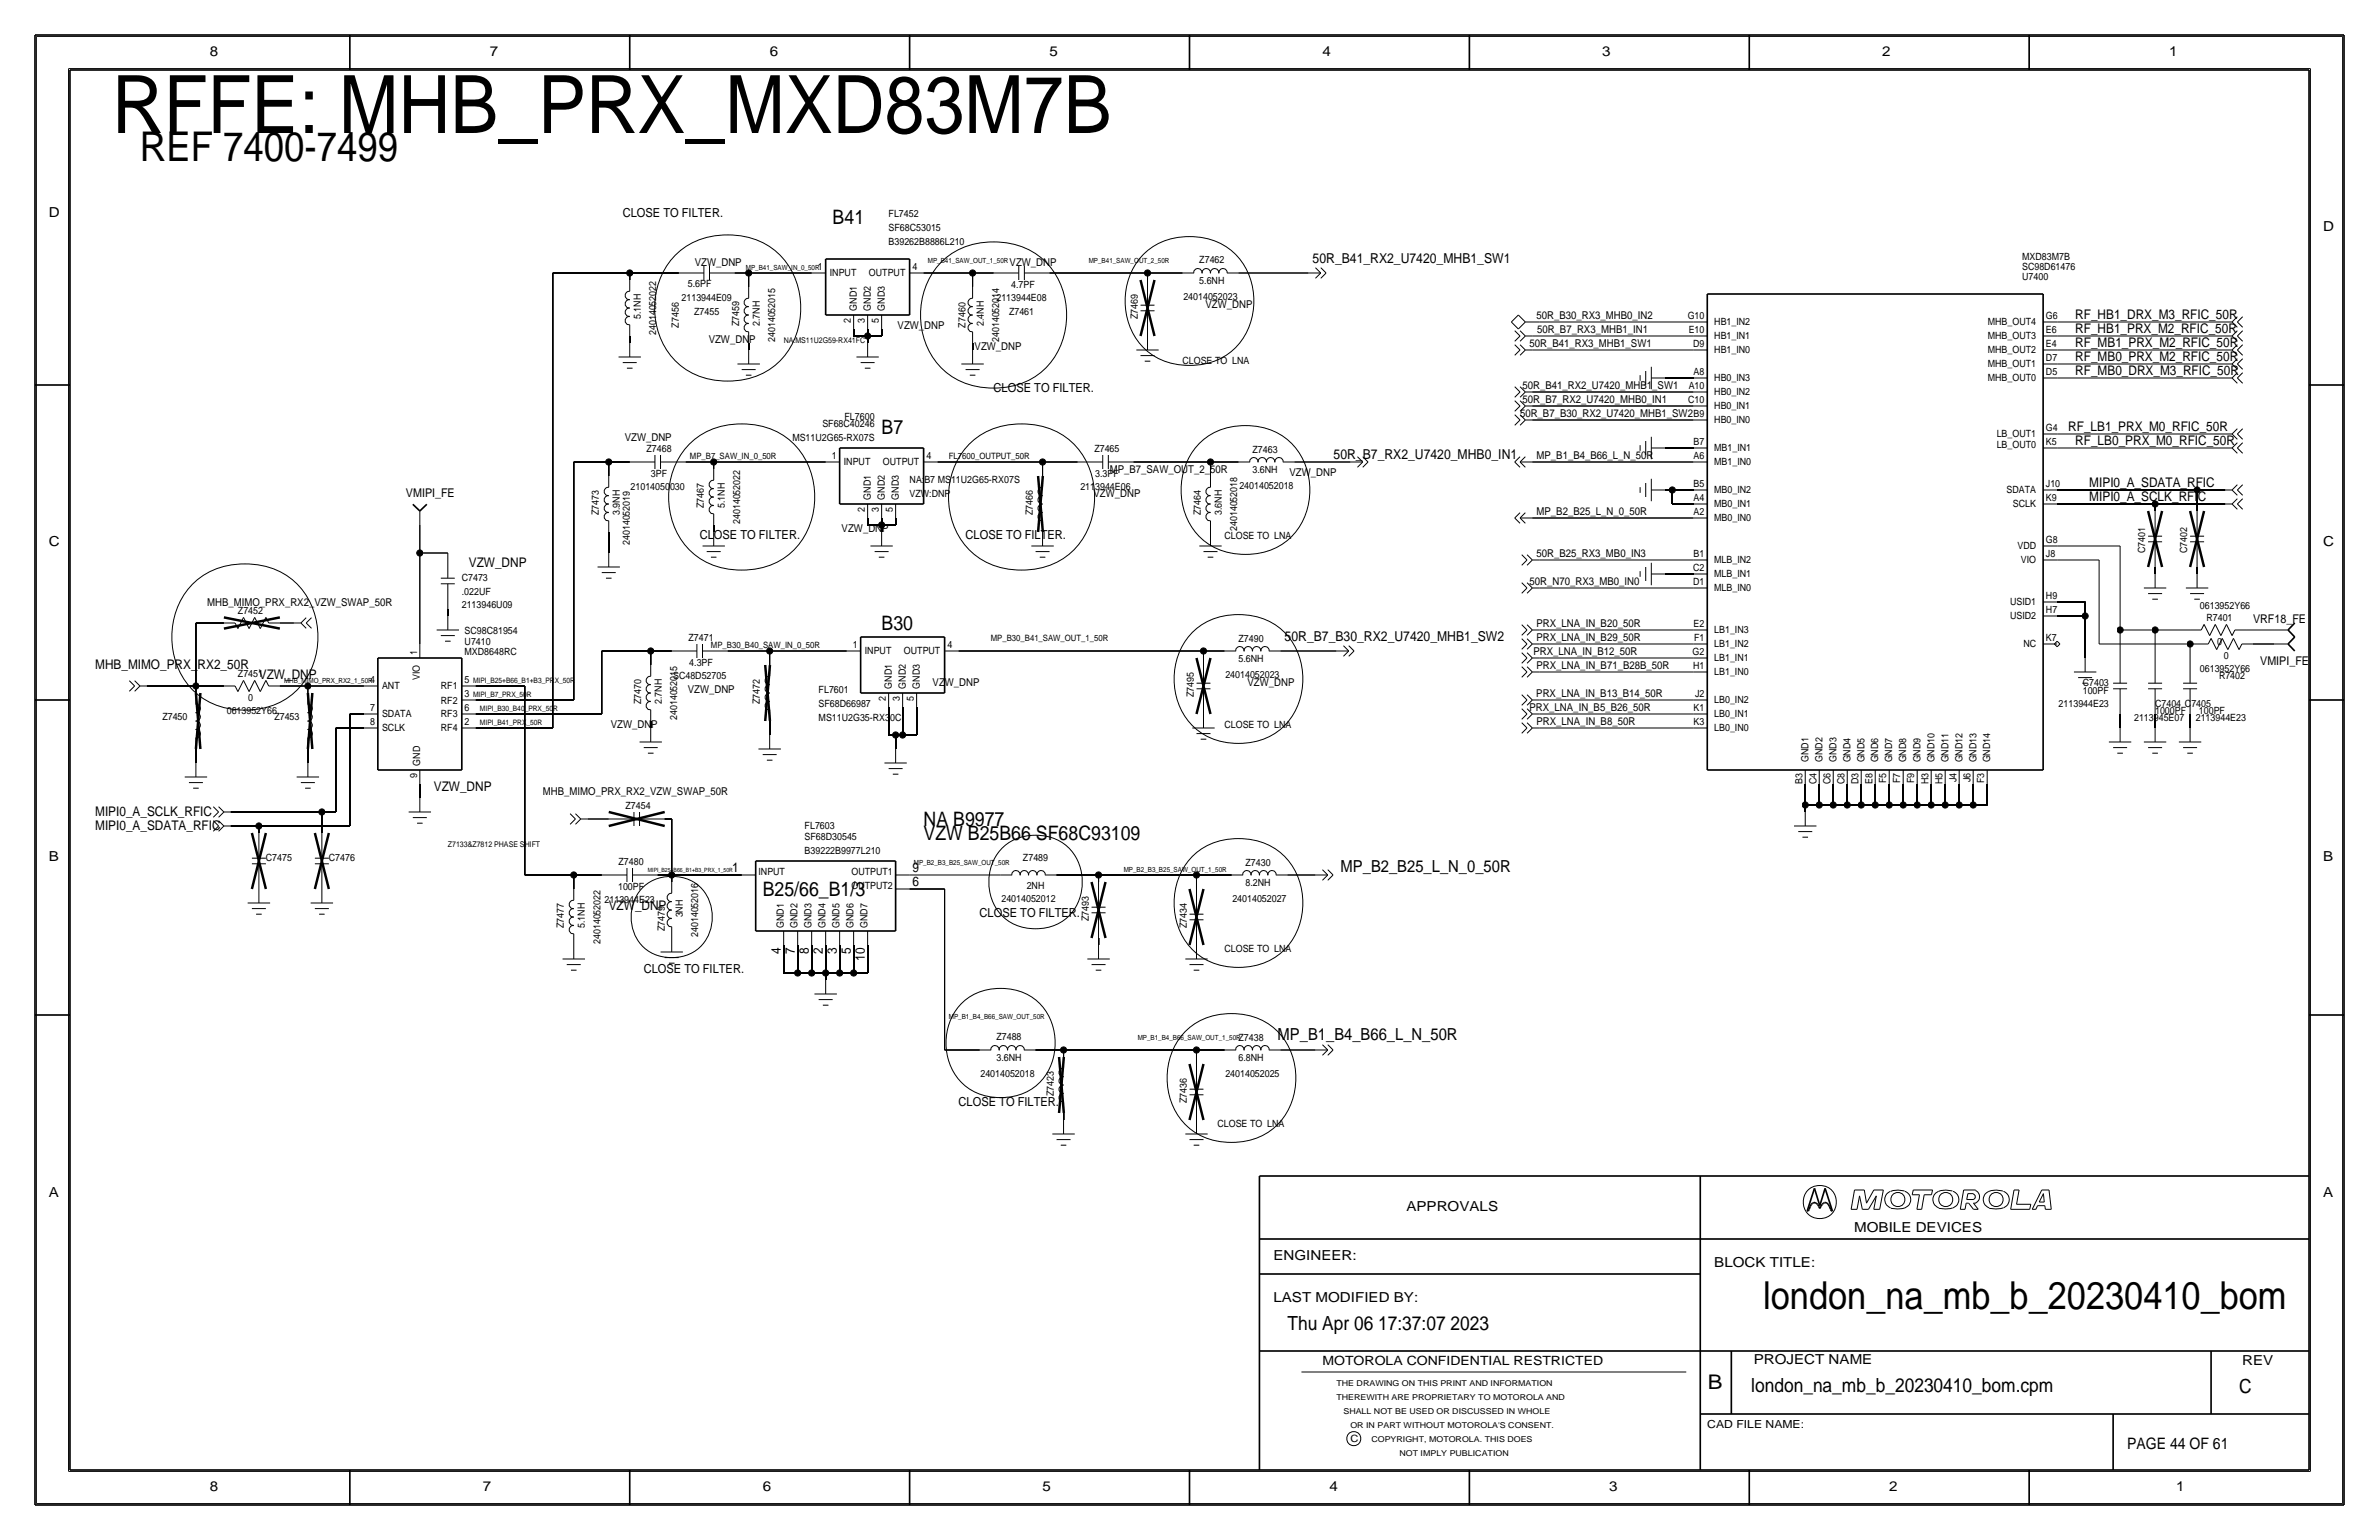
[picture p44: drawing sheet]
<svg xmlns="http://www.w3.org/2000/svg" width="432mm" height="279mm" viewBox="0 0 432 279" stroke-linecap="round" stroke-linejoin="round" font-family="sans-serif">
<defs><g id="words">
<text font-size="14.6" x="20.3" y="24.1">RFFE: MHB_PRX_MXD83M7B</text>
<text font-size="7.4" x="25.4" y="29.2">REF 7400-7499</text>
<text font-size="7" x="320" y="237.5">london_na_mb_b_20230410_bom</text>
<text font-size="3.7" x="310" y="252.1">B</text>
<g font-size="3.6">
<text x="151.1" y="40.6">B41</text>
<text x="160" y="78.7">B7</text>
<text x="160" y="114.3">B30</text>
<text x="167.6" y="149.9">NA B9977</text>
<text x="167.6" y="152.4">VZW B25B66 SF68C93109</text>
<text x="138.4" y="162.6">B25/66_B1/3</text>
</g>
<g font-size="3.5">
<text x="233.7" y="241.3">Thu Apr 06 17:37:07 2023</text>
<text x="317.9" y="252.6">london_na_mb_b_20230410_bom.cpm</text>
<text x="406.4" y="252.7">C</text>
</g>
<g font-size="3">
<text x="243.3" y="158.2">MP_B2_B25_L_N_0_50R</text>
<text x="231.9" y="188.7">MP_B1_B4_B66_L_N_50R</text>
</g>
<text font-size="2.9" x="386.1" y="262.9">PAGE 44 OF 61</text>
<g font-size="2.5">
<text x="38.1" y="10.2">8</text>
<text x="88.9" y="10.2">7</text>
<text x="139.7" y="10.2">6</text>
<text x="190.5" y="10.2">5</text>
<text x="240" y="10.2">4</text>
<text x="290.8" y="10.2">3</text>
<text x="341.6" y="10.2">2</text>
<text x="393.7" y="10.2">1</text>
<text x="8.9" y="39.4">D</text>
<text x="421.6" y="41.9">D</text>
<text x="238.3" y="47.8">50R_B41_RX2_U7420_MHB1_SW1</text>
<text x="242.1" y="83.3">50R_B7_RX2_U7420_MHB0_IN1</text>
<text x="8.9" y="99.1">C</text>
<text x="421.6" y="99.1">C</text>
<text x="233.2" y="116.3">50R_B7_B30_RX2_U7420_MHB1_SW2</text>
<text x="8.9" y="156.2">B</text>
<text x="421.6" y="156.2">B</text>
<text x="8.9" y="217.2">A</text>
<text x="255.3" y="219.7">APPROVALS</text>
<text x="421.6" y="217.2">A</text>
<text x="336.5" y="223.5">MOBILE DEVICES</text>
<text x="231.1" y="228.6">ENGINEER:</text>
<text x="311.1" y="229.9">BLOCK TITLE:</text>
<text x="231.1" y="236.2">LAST MODIFIED BY:</text>
<text x="318.3" y="247.5">PROJECT NAME</text>
<text x="407" y="247.6">REV</text>
<text x="38.1" y="270.5">8</text>
<text x="87.6" y="270.5">7</text>
<text x="138.4" y="270.5">6</text>
<text x="189.2" y="270.5">5</text>
<text x="241.3" y="270.5">4</text>
<text x="292.1" y="270.5">3</text>
<text x="342.9" y="270.5">2</text>
<text x="395" y="270.5">1</text>
</g>
<g font-size="2.4">
<text x="376.7" y="57.9">RF_HB1_DRX_M3_RFIC_50R</text>
<text x="376.7" y="60.5">RF_HB1_PRX_M2_RFIC_50R</text>
<text x="376.7" y="63">RF_MB1_PRX_M2_RFIC_50R</text>
<text x="376.7" y="65.5">RF_MB0_PRX_M2_RFIC_50R</text>
<text x="376.7" y="68.1">RF_MB0_DRX_M3_RFIC_50R</text>
<text x="375.4" y="78.2">RF_LB1_PRX_M0_RFIC_50R</text>
<text x="376.7" y="80.8">RF_LB0_PRX_M0_RFIC_50R</text>
<text x="379.2" y="88.4">MIPI0_A_SDATA_RFIC</text>
<text x="379.2" y="90.9">MIPI0_A_SCLK_RFIC</text>
<text x="85.1" y="102.9">VZW_DNP</text>
<text x="17.3" y="121.4">MHB_MIMO_PRX_RX2_50R</text>
<text x="47" y="123.2">VZW_DNP</text>
<text x="78.7" y="143.5">VZW_DNP</text>
<text x="17.3" y="148.1">MIPI0_A_SCLK_RFIC</text>
<text x="17.3" y="150.6">MIPI0_A_SDATA_RFIC</text>
<text x="132.9" y="158.2">1</text>
<text x="165.6" y="160.8">6</text>
<text x="165.6" y="158.2">9</text>
<text x="110.5" y="165.1">VZW_DNP</text>
<text x="141.7" y="173.2" transform="rotate(-90 141.7 173.2)">4</text>
<text x="144.3" y="173.2" transform="rotate(-90 144.3 173.2)">7</text>
<text x="146.8" y="173.2" transform="rotate(-90 146.8 173.2)">8</text>
<text x="149.4" y="173.2" transform="rotate(-90 149.4 173.2)">2</text>
<text x="151.9" y="173.2" transform="rotate(-90 151.9 173.2)">3</text>
<text x="154.4" y="173.2" transform="rotate(-90 154.4 173.2)">5</text>
<text x="157" y="174.3" transform="rotate(-90 157 174.3)">10</text>
</g>
<g font-size="2.3">
<text x="113" y="39.4">CLOSE TO FILTER.</text>
<text x="180.3" y="71.1">CLOSE TO FILTER.</text>
<text x="127" y="97.8">CLOSE TO FILTER.</text>
<text x="175.3" y="97.8">CLOSE TO FILTER.</text>
<text x="177.8" y="166.4">CLOSE TO FILTER.</text>
<text x="116.8" y="176.5">CLOSE TO FILTER.</text>
<text x="174" y="200.7">CLOSE TO FILTER.</text>
<text x="240" y="247.6">MOTOROLA CONFIDENTIAL RESTRICTED</text>
</g>
<g font-size="2.2">
<text x="73.7" y="90.2">VMIPI_FE</text>
<text x="408.9" y="113">VRF18_FE</text>
<text x="410.2" y="120.7">VMIPI_FE</text>
</g>
<g font-size="2">
<text x="126.1" y="48.3">VZW_DNP</text>
<text x="183.2" y="48.3">VZW_DNP</text>
<text x="162.9" y="59.7">VZW_DNP</text>
<text x="218.8" y="55.9">VZW_DNP</text>
<text x="278.9" y="57.9">50R_B30_RX3_MHB0_IN2</text>
<text x="128.6" y="62.2">VZW_DNP</text>
<text x="176.9" y="63.5">VZW_DNP</text>
<text x="277.6" y="63">50R_B41_RX3_MHB1_SW1</text>
<text x="279" y="60.5">50R_B7_RX3_MHB1_IN1</text>
<text x="276.4" y="70.6">50R_B41_RX2_U7420_MHB1_SW1</text>
<text x="275.9" y="75.7">50R_B7_B30_RX2_U7420_MHB1_SW2B9</text>
<text x="276.4" y="73.2">50R_B7_RX2_U7420_MHB0_IN1</text>
<text x="113.4" y="80">VZW_DNP</text>
<text x="278.9" y="83.3">MP_B1_B4_B66_L_N_50R</text>
<text x="201.4" y="85.9">MP_B7_SAW_OUT_2_50R</text>
<text x="234" y="86.4">VZW_DNP</text>
<text x="198.5" y="90.2">VZW_DNP</text>
<text x="278.9" y="93.5">MP_B2_B25_L_N_0_50R</text>
<text x="152.8" y="96.5">VZW_DNP</text>
<text x="278.9" y="101.1">50R_B25_RX3_MB0_IN3</text>
<text x="277.6" y="106.2">50R_N70_RX3_MB0_IN0</text>
<text x="37.6" y="110">MHB_MIMO_PRX_RX2_VZW_SWAP_50R</text>
<text x="278.9" y="113.8">PRX_LNA_IN_B20_50R</text>
<text x="278.3" y="118.9">PRX_LNA_IN_B12_50R</text>
<text x="278.9" y="116.3">PRX_LNA_IN_B29_50R</text>
<text x="124.8" y="125.7">VZW_DNP</text>
<text x="169.3" y="124.5">VZW_DNP</text>
<text x="226.4" y="124.5">VZW_DNP</text>
<text x="278.9" y="121.4">PRX_LNA_IN_B71_B28B_50R</text>
<text x="277.6" y="129">PRX_LNA_IN_B5_B26_50R</text>
<text x="278.8" y="126.5">PRX_LNA_IN_B13_B14_50R</text>
<text x="278.9" y="131.6">PRX_LNA_IN_B8_50R</text>
<text x="110.9" y="132.1">VZW_DNP</text>
<text x="98.6" y="144.3">MHB_MIMO_PRX_RX2_VZW_SWAP_50R</text>
<text x="309.9" y="259.1">CAD FILE NAME:</text>
</g>
<g font-size="1.8">
<text x="161.3" y="41.9">SF68C53015</text>
<text x="161.3" y="39.4">FL7452</text>
<text x="161.3" y="44.4">B39262B8886L210</text>
<text x="217.7" y="47.8">Z7462</text>
<text x="367" y="47.1">MXD83M7B</text>
<text x="124.9" y="52.1">5.6PF</text>
<text x="148.5" y="49">1</text>
<text x="150.6" y="50.1">INPUT</text>
<text x="157.7" y="50.1">OUTPUT</text>
<text x="165.6" y="49">4</text>
<text x="183.5" y="52.3">4.7PF</text>
<text x="217.7" y="51.6">5.6NH</text>
<text x="367" y="49">SC98D61476</text>
<text x="367" y="50.8">U7400</text>
<text x="116.3" y="57.9" transform="rotate(-90 116.3 57.9)">5.1NH</text>
<text x="123.2" y="59.4" transform="rotate(-90 123.2 59.4)">Z7456</text>
<text x="123.7" y="54.6">2113944E09</text>
<text x="126" y="57.1">Z7455</text>
<text x="134.2" y="59.2" transform="rotate(-90 134.2 59.2)">Z7459</text>
<text x="137.9" y="59.2" transform="rotate(-90 137.9 59.2)">2.7NH</text>
<text x="154.4" y="58.6" transform="rotate(-90 154.4 58.6)">2</text>
<text x="155.5" y="56.4" transform="rotate(-90 155.5 56.4)">GND1</text>
<text x="157" y="58.6" transform="rotate(-90 157 58.6)">3</text>
<text x="158.1" y="56.4" transform="rotate(-90 158.1 56.4)">GND2</text>
<text x="159.5" y="58.6" transform="rotate(-90 159.5 58.6)">5</text>
<text x="160.6" y="56.4" transform="rotate(-90 160.6 56.4)">GND3</text>
<text x="175.3" y="59.4" transform="rotate(-90 175.3 59.4)">Z7460</text>
<text x="178.6" y="59.2" transform="rotate(-90 178.6 59.2)">2.4NH</text>
<text x="180.9" y="54.6">2113944E08</text>
<text x="183.1" y="57.2">Z7461</text>
<text x="206.5" y="57.9" transform="rotate(-90 206.5 57.9)">Z7469</text>
<text x="214.8" y="54.4">24014052023</text>
<text x="306.3" y="57.9">G10</text>
<text x="311.1" y="58.9">HB1_IN2</text>
<text x="360.8" y="59">MHB_OUT4</text>
<text x="371.3" y="57.9">G6</text>
<text x="119.1" y="60.8" transform="rotate(-90 119.1 60.8)">24014052022</text>
<text x="140.7" y="62.1" transform="rotate(-90 140.7 62.1)">24014052015</text>
<text x="181.4" y="62.1" transform="rotate(-90 181.4 62.1)">24014052014</text>
<text x="306.5" y="60.5">E10</text>
<text x="307.3" y="63">D9</text>
<text x="311.1" y="64.1">HB1_IN0</text>
<text x="311.1" y="61.5">HB1_IN1</text>
<text x="360.8" y="64">MHB_OUT2</text>
<text x="360.8" y="61.5">MHB_OUT3</text>
<text x="371.3" y="60.5">E6</text>
<text x="371.3" y="63">E4</text>
<text x="371.3" y="65.5">D7</text>
<text x="214.6" y="66">CLOSE TO LNA</text>
<text x="306.5" y="70.7">A10</text>
<text x="307.4" y="68.1">A8</text>
<text x="311.1" y="71.7">HB0_IN2</text>
<text x="311.1" y="69.2">HB0_IN3</text>
<text x="360.8" y="69.1">MHB_OUT0</text>
<text x="360.8" y="66.5">MHB_OUT1</text>
<text x="371.3" y="68.1">D5</text>
<text x="149.3" y="77.5">SF68C40246</text>
<text x="153.3" y="76.2">FL7600</text>
<text x="306.4" y="73.2">C10</text>
<text x="311.1" y="74.2">HB0_IN1</text>
<text x="311.1" y="76.8">HB0_IN0</text>
<text x="117.4" y="82">Z7468</text>
<text x="143.8" y="80">MS11U2G65-RX07S</text>
<text x="151" y="83.3">1</text>
<text x="168.1" y="83.3">4</text>
<text x="198.6" y="82">Z7465</text>
<text x="227.3" y="82.2">Z7463</text>
<text x="307.4" y="80.8">B7</text>
<text x="307.4" y="83.3">A6</text>
<text x="311.1" y="81.8">MB1_IN1</text>
<text x="362.4" y="81.3">LB_OUT0</text>
<text x="362.4" y="79.2">LB_OUT1</text>
<text x="371.3" y="78.2">G4</text>
<text x="371.3" y="80.8">K5</text>
<text x="114.5" y="88.9">21014050030</text>
<text x="118.2" y="86.6">3PF</text>
<text x="153.2" y="84.4">INPUT</text>
<text x="160.3" y="84.4">OUTPUT</text>
<text x="165.1" y="87.6">NA:B7 MS11U2G65-RX07S</text>
<text x="196.1" y="88.9">2113944E06</text>
<text x="198.8" y="86.6">3.3PF</text>
<text x="224.9" y="88.6">24014052018</text>
<text x="227.3" y="85.9">3.6NH</text>
<text x="307.4" y="88.4">B5</text>
<text x="311.1" y="89.5">MB0_IN2</text>
<text x="311.1" y="84.4">MB1_IN0</text>
<text x="364.2" y="89.5">SDATA</text>
<text x="371.3" y="88.4">J10</text>
<text x="108.7" y="93.5" transform="rotate(-90 108.7 93.5)">Z7473</text>
<text x="112.5" y="93.5" transform="rotate(-90 112.5 93.5)">3.9NH</text>
<text x="127.8" y="92.2" transform="rotate(-90 127.8 92.2)">Z7467</text>
<text x="131.6" y="92.2" transform="rotate(-90 131.6 92.2)">5.1NH</text>
<text x="134.4" y="95.1" transform="rotate(-90 134.4 95.1)">24014052022</text>
<text x="157" y="92.8" transform="rotate(-90 157 92.8)">2</text>
<text x="158.1" y="90.7" transform="rotate(-90 158.1 90.7)">GND1</text>
<text x="159.5" y="92.8" transform="rotate(-90 159.5 92.8)">3</text>
<text x="160.6" y="90.7" transform="rotate(-90 160.6 90.7)">GND2</text>
<text x="162.1" y="92.8" transform="rotate(-90 162.1 92.8)">5</text>
<text x="163.2" y="90.7" transform="rotate(-90 163.2 90.7)">GND3</text>
<text x="165.1" y="90.2">VZW:DNP</text>
<text x="187.5" y="93.5" transform="rotate(-90 187.5 93.5)">Z7466</text>
<text x="217.9" y="93.5" transform="rotate(-90 217.9 93.5)">Z7464</text>
<text x="221.7" y="93.5" transform="rotate(-90 221.7 93.5)">3.6NH</text>
<text x="307.4" y="90.9">A4</text>
<text x="307.4" y="93.5">A2</text>
<text x="311.2" y="94.5">MB0_IN0</text>
<text x="311.2" y="92">MB0_IN1</text>
<text x="365.4" y="92">SCLK</text>
<text x="371.3" y="90.9">K9</text>
<text x="114.3" y="98.9" transform="rotate(-90 114.3 98.9)">24014052019</text>
<text x="222.2" y="97.8">CLOSE TO LNA</text>
<text x="224.5" y="96.4" transform="rotate(-90 224.5 96.4)">24014052018</text>
<text x="307.4" y="101">B1</text>
<text x="366.2" y="99.5">VDD</text>
<text x="371.3" y="101">J8</text>
<text x="371.3" y="98.5">G8</text>
<text x="389.4" y="100.4" transform="rotate(-90 389.4 100.4)">C7401</text>
<text x="397" y="100.4" transform="rotate(-90 397 100.4)">C7402</text>
<text x="83.8" y="107.9">.022UF</text>
<text x="83.8" y="105.4">C7473</text>
<text x="307.3" y="103.6">C2</text>
<text x="307.3" y="106.1">D1</text>
<text x="311.1" y="107.2">MLB_IN0</text>
<text x="311.1" y="102.1">MLB_IN2</text>
<text x="311.1" y="104.7">MLB_IN1</text>
<text x="366.8" y="102.1">VIO</text>
<text x="43.2" y="111.4">Z7452</text>
<text x="83.8" y="110.2">2113946U09</text>
<text x="307.4" y="113.7">E2</text>
<text x="364.8" y="112.3">USID2</text>
<text x="364.8" y="109.7">USID1</text>
<text x="371.3" y="111.3">H7</text>
<text x="371.3" y="108.7">H9</text>
<text x="399.3" y="110.5">0613952Y66</text>
<text x="400.5" y="112.7">R7401</text>
<text x="75.7" y="118.9" transform="rotate(-90 75.7 118.9)">1</text>
<text x="84.3" y="115.1">SC98C81954</text>
<text x="84.3" y="117">U7410</text>
<text x="84.3" y="118.9">MXD8648RC</text>
<text x="125" y="116.3">Z7471</text>
<text x="154.8" y="117.6">1</text>
<text x="157" y="118.7">INPUT</text>
<text x="164.1" y="118.7">OUTPUT</text>
<text x="172" y="117.6">4</text>
<text x="224.8" y="116.5">Z7490</text>
<text x="307.2" y="118.8">G2</text>
<text x="307.5" y="116.3">F1</text>
<text x="311.1" y="119.9">LB1_IN1</text>
<text x="311.1" y="114.8">LB1_IN3</text>
<text x="311.2" y="117.3">LB1_IN2</text>
<text x="367.2" y="117.3">NC</text>
<text x="371.3" y="116.3">K7</text>
<text x="402.4" y="116.9">0</text>
<text x="403.7" y="119.5">0</text>
<text x="43.2" y="122.8">Z7451</text>
<text x="67.2" y="124">4</text>
<text x="69.3" y="125">ANT</text>
<text x="76.2" y="123.4" transform="rotate(-90 76.2 123.4)">VIO</text>
<text x="80" y="125.1">RF1</text>
<text x="84.3" y="124">5</text>
<text x="122.2" y="123.2">SC48D52705</text>
<text x="125.1" y="120.9">4.3PF</text>
<text x="148.6" y="125.7">FL7601</text>
<text x="161.9" y="125" transform="rotate(-90 161.9 125)">GND1</text>
<text x="164.4" y="125" transform="rotate(-90 164.4 125)">GND2</text>
<text x="167" y="125" transform="rotate(-90 167 125)">GND3</text>
<text x="222.4" y="122.9">24014052023</text>
<text x="224.8" y="120.1">5.6NH</text>
<text x="307.3" y="121.4">H1</text>
<text x="311.1" y="122.5">LB1_IN0</text>
<text x="378" y="126">100PF</text>
<text x="378" y="124.5">C7403</text>
<text x="399.3" y="121.9">0613952Y66</text>
<text x="402.8" y="123.2">R7402</text>
<text x="29.5" y="130.6">Z7450</text>
<text x="41.2" y="129.5">0613952Y66</text>
<text x="45" y="127.1">0</text>
<text x="49.8" y="130.6">Z7453</text>
<text x="67.2" y="129">7</text>
<text x="67.2" y="131.5">8</text>
<text x="69.3" y="130">SDATA</text>
<text x="80" y="127.7">RF2</text>
<text x="80" y="130.1">RF3</text>
<text x="84.3" y="131.6">2</text>
<text x="84.3" y="129.1">6</text>
<text x="84.3" y="126.5">3</text>
<text x="116.4" y="127.8" transform="rotate(-90 116.4 127.8)">Z7470</text>
<text x="120.1" y="127.8" transform="rotate(-90 120.1 127.8)">2.7NH</text>
<text x="122.9" y="130.7" transform="rotate(-90 122.9 130.7)">24014052015</text>
<text x="137.9" y="127.8" transform="rotate(-90 137.9 127.8)">Z7472</text>
<text x="148.6" y="128.3">SF68D66987</text>
<text x="148.6" y="130.8">MS11U2G35-RX30C</text>
<text x="160.8" y="127.1" transform="rotate(-90 160.8 127.1)">2</text>
<text x="163.3" y="127.1" transform="rotate(-90 163.3 127.1)">3</text>
<text x="165.9" y="127.1" transform="rotate(-90 165.9 127.1)">5</text>
<text x="216.7" y="126.5" transform="rotate(-90 216.7 126.5)">Z7495</text>
<text x="307.4" y="129">K1</text>
<text x="307.4" y="131.6">K3</text>
<text x="307.7" y="126.5">J2</text>
<text x="311.1" y="127.6">LB0_IN2</text>
<text x="311.1" y="130.1">LB0_IN1</text>
<text x="373.7" y="128.3">2113944E23</text>
<text x="387.4" y="130.8">2113945E07</text>
<text x="391.2" y="129.5">1000PF</text>
<text x="391.2" y="128.3">C7404 C7405</text>
<text x="398.5" y="130.8">2113944E23</text>
<text x="399.1" y="129.5">100PF</text>
<text x="69.3" y="132.6">SCLK</text>
<text x="80" y="132.7">RF4</text>
<text x="222.2" y="132.1">CLOSE TO LNA</text>
<text x="311.1" y="132.6">LB0_IN0</text>
<text x="75.7" y="141.1" transform="rotate(-90 75.7 141.1)">9</text>
<text x="76.3" y="138.9" transform="rotate(-90 76.3 138.9)">GND</text>
<text x="327.2" y="142.2" transform="rotate(-90 327.2 142.2)">B3</text>
<text x="328.3" y="138.3" transform="rotate(-90 328.3 138.3)">GND1</text>
<text x="329.7" y="142.3" transform="rotate(-90 329.7 142.3)">C4</text>
<text x="330.8" y="138.3" transform="rotate(-90 330.8 138.3)">GND2</text>
<text x="332.2" y="142.3" transform="rotate(-90 332.2 142.3)">C6</text>
<text x="333.3" y="138.3" transform="rotate(-90 333.3 138.3)">GND3</text>
<text x="334.8" y="142.3" transform="rotate(-90 334.8 142.3)">C8</text>
<text x="335.9" y="138.3" transform="rotate(-90 335.9 138.3)">GND4</text>
<text x="337.3" y="142.3" transform="rotate(-90 337.3 142.3)">D3</text>
<text x="338.4" y="138.3" transform="rotate(-90 338.4 138.3)">GND5</text>
<text x="339.9" y="142.2" transform="rotate(-90 339.9 142.2)">E8</text>
<text x="340.9" y="138.3" transform="rotate(-90 340.9 138.3)">GND6</text>
<text x="342.3" y="142.1" transform="rotate(-90 342.3 142.1)">F5</text>
<text x="343.5" y="138.3" transform="rotate(-90 343.5 138.3)">GND7</text>
<text x="344.9" y="142.1" transform="rotate(-90 344.9 142.1)">F7</text>
<text x="346" y="138.3" transform="rotate(-90 346 138.3)">GND8</text>
<text x="347.4" y="142.1" transform="rotate(-90 347.4 142.1)">F9</text>
<text x="348.6" y="138.3" transform="rotate(-90 348.6 138.3)">GND9</text>
<text x="350" y="142.3" transform="rotate(-90 350 142.3)">H3</text>
<text x="351.1" y="138.3" transform="rotate(-90 351.1 138.3)">GND10</text>
<text x="352.6" y="142.3" transform="rotate(-90 352.6 142.3)">H5</text>
<text x="353.7" y="138.3" transform="rotate(-90 353.7 138.3)">GND11</text>
<text x="355.1" y="141.9" transform="rotate(-90 355.1 141.9)">J4</text>
<text x="356.2" y="138.3" transform="rotate(-90 356.2 138.3)">GND12</text>
<text x="357.6" y="141.9" transform="rotate(-90 357.6 141.9)">J6</text>
<text x="358.7" y="138.3" transform="rotate(-90 358.7 138.3)">GND13</text>
<text x="360.1" y="142.1" transform="rotate(-90 360.1 142.1)">F3</text>
<text x="361.2" y="138.3" transform="rotate(-90 361.2 138.3)">GND14</text>
<text x="113.5" y="146.8">Z7454</text>
<text x="146" y="152.4">SF68D30545</text>
<text x="146" y="154.9">B39222B9977L210</text>
<text x="146.1" y="150.5">FL7603</text>
<text x="48.3" y="156.2">C7475</text>
<text x="59.7" y="156.2">C7476</text>
<text x="112.2" y="161.5">100PF</text>
<text x="112.3" y="157">Z7480</text>
<text x="137.7" y="158.8">INPUT</text>
<text x="154.5" y="161.3">OUTPUT2</text>
<text x="154.5" y="158.8">OUTPUT1</text>
<text x="185.7" y="156.2">Z7489</text>
<text x="186.4" y="161.3">2NH</text>
<text x="226.1" y="157.1">Z7430</text>
<text x="226.1" y="160.8">8.2NH</text>
<text x="109.7" y="163.8">2113944E23</text>
<text x="124" y="166.5" transform="rotate(-90 124 166.5)">3NH</text>
<text x="181.8" y="163.6">24014052012</text>
<text x="197.6" y="167.1" transform="rotate(-90 197.6 167.1)">Z7493</text>
<text x="223.7" y="163.6">24014052027</text>
<text x="102.4" y="168.4" transform="rotate(-90 102.4 168.4)">Z7477</text>
<text x="106.2" y="168.4" transform="rotate(-90 106.2 168.4)">5.1NH</text>
<text x="109" y="171.3" transform="rotate(-90 109 171.3)">24014052022</text>
<text x="120.6" y="168.9" transform="rotate(-90 120.6 168.9)">Z7479</text>
<text x="126.7" y="170" transform="rotate(-90 126.7 170)">24014052016</text>
<text x="142.2" y="168.4" transform="rotate(-90 142.2 168.4)">GND1</text>
<text x="144.8" y="168.4" transform="rotate(-90 144.8 168.4)">GND2</text>
<text x="147.3" y="168.4" transform="rotate(-90 147.3 168.4)">GND3</text>
<text x="149.8" y="168.4" transform="rotate(-90 149.8 168.4)">GND4</text>
<text x="152.3" y="168.4" transform="rotate(-90 152.3 168.4)">GND5</text>
<text x="154.9" y="168.4" transform="rotate(-90 154.9 168.4)">GND6</text>
<text x="157.5" y="168.4" transform="rotate(-90 157.5 168.4)">GND7</text>
<text x="215.4" y="168.4" transform="rotate(-90 215.4 168.4)">Z7434</text>
<text x="222.2" y="172.7">CLOSE TO LNA</text>
<text x="180.9" y="188.7">Z7488</text>
<text x="224.8" y="188.9">Z7438</text>
<text x="178" y="195.3">24014052018</text>
<text x="180.9" y="192.5">3.6NH</text>
<text x="222.4" y="195.3">24014052025</text>
<text x="224.8" y="192.5">6.8NH</text>
<text x="191.3" y="198.9" transform="rotate(-90 191.3 198.9)">Z7423</text>
<text x="215.4" y="200.1" transform="rotate(-90 215.4 200.1)">Z7436</text>
<text x="221" y="204.5">CLOSE TO LNA</text>
<text x="245.1" y="261.6">C</text>
</g>
<g font-size="1.6">
<text x="125.2" y="83.3">MP_B7_SAW_IN_0_50R</text>
<text x="172.2" y="83.3">FL7600_OUTPUT_50R</text>
<text x="129" y="117.6">MP_B30_B40_SAW_IN_0_50R</text>
<text x="179.8" y="116.3">MP_B30_B41_SAW_OUT_1_50R</text>
</g>
<g font-size="1.5">
<text x="242.6" y="251.5">THE DRAWING ON THIS PRINT AND INFORMATION</text>
<text x="242.6" y="254">THEREWITH ARE PROPRIETARY TO MOTOROLA AND</text>
<text x="243.8" y="256.5">SHALL NOT BE USED OR DISCUSSED IN WHOLE</text>
<text x="245.1" y="259.1">OR IN PART WITHOUT MOTOROLA'S CONSENT.</text>
<text x="248.9" y="261.6">COPYRIGHT, MOTOROLA. THIS DOES</text>
<text x="254" y="264.2">NOT IMPLY PUBLICATION</text>
</g>
<g font-size="1.4">
<text x="142.2" y="62.2">NA:MS11U2G59-RX41FC</text>
<text x="85.9" y="124">MIPI_B25+B66_B1+B3_PRX_50R</text>
<text x="85.9" y="126.5">MIPI_B7_PRX_50R</text>
<text x="87.1" y="131.6">MIPI_B41_PRX_50R</text>
<text x="87.1" y="129">MIPI_B30_B40_PRX_50R</text>
<text x="81.3" y="153.7">Z7133&amp;Z7812 PHASE SHIFT</text>
</g>
<g font-size="1.3">
<text x="168.4" y="47.8">MP_B41_SAW_OUT_1_50R</text>
<text x="197.6" y="47.8">MP_B41_SAW_OUT_2_50R</text>
<text x="135.4" y="49">MP_B41_SAW_IN_0_50R</text>
<text x="51.6" y="124">MHB_MIMO_PRX_RX2_1_50R</text>
<text x="165.9" y="157">MP_B2_B3_B25_SAW_OUT_50R</text>
<text x="204" y="158.2">MP_B2_B3_B25_SAW_OUT_1_50R</text>
<text x="172.2" y="184.9">MP_B1_B4_B66_SAW_OUT_50R</text>
<text x="206.5" y="188.7">MP_B1_B4_B66_SAW_OUT_1_50R</text>
</g>
<text font-size="1.1" x="117.6" y="158.2">MIPI_B25+B66_B1+B3_PRX_1_50R</text>
</g></defs>
<!-- layer: Nets -->
<g fill="none" stroke="#000" stroke-width=".18">
<path d="M100.3 49.5v82.6zM100.3 49.5h14zM114.3 49.5v1.3zM114.3 49.5h8.9zM122.1 46.8a13.8 13.8 0 0 1 14-3.7 12.7 12.7 0 0 1 9.2 12.8 12.7 12.7 0 0 1-13.2 13.2 12.7 12.7 0 0 1-13.3-13.2 13.7 13.7 0 0 1 3.3-9.1zM133.3 49.5h2.6zM135.9 49.5v2.6zM135.9 49.5h11.4zM154.9 59.7v1.3zM157.5 59.7v1.3zM160 59.7v1.3zM167.6 49.5h8.9z"/>
<path d="M170.4 48a13.8 13.8 0 0 1 14-3.6 12.7 12.7 0 0 1 9.2 12.7 12.7 12.7 0 0 1-13.3 13.3 12.7 12.7 0 0 1-13.2-13.3 13.7 13.7 0 0 1 3.3-9.1zM176.5 49.5v2.6zM176.5 49.5h3.8zM190.5 49.5h17.8zM207.9 45.8a12.6 12.6 0 0 1 16 0 12.4 12.4 0 0 1 0 17.7 12.6 12.6 0 0 1-16 0 12.4 12.4 0 0 1 0-17.7zM208.3 49.5v1.3zM208.3 49.5h6.3zM224.8 49.5h12.7zM279.4 58.4h27.9zM373.4 58.4h30.5zM114.3 61v1.2zM135.9 62.2v1.3z"/>
<path d="M154.9 61h2.6zM157.5 61v1.2zM157.5 61h2.5zM176.5 62.2v1.3zM278.1 76.2h29.2zM278.1 71.1h29.2zM278.1 73.7h29.2zM278.1 61h29.2zM278.1 63.5h29.2zM302.3 68.6h5zM373.4 78.7h30.5zM373.4 68.6h30.5z"/>
<path d="M373.4 61h30.5zM373.4 63.5h30.5zM373.4 66h30.5zM76.2 95.2v5.1zM104.1 83.8v43.2zM104.1 83.8h6.4zM110.5 96.5v3.8zM110.5 83.8v2.6zM110.5 83.8h3.8zM124.5 83.8h5zM124.7 81.1a13.8 13.8 0 0 1 14-3.7 12.7 12.7 0 0 1 9.2 12.8 12.7 12.7 0 0 1-13.3 13.2 12.7 12.7 0 0 1-13.2-13.2 13.7 13.7 0 0 1 3.3-9.1zM129.5 95.2v1.3z"/>
<path d="M129.5 83.8v1.3zM129.5 83.8h20.4zM157.5 94v1.2zM157.5 95.2h2.5zM160 95.2v1.3zM160 94v1.2zM160 95.2h2.6zM162.6 94v1.2zM170.2 83.8h19zM175.5 81.1a13.8 13.8 0 0 1 14-3.7 12.7 12.7 0 0 1 9.2 12.8 12.7 12.7 0 0 1-13.3 13.2 12.7 12.7 0 0 1-13.2-13.2 13.7 13.7 0 0 1 3.3-9.1zM189.2 83.8v2.6zM189.2 83.8h6.4z"/>
<path d="M205.7 83.8h14zM218.1 80a12.6 12.6 0 0 1 15.9 0 12.4 12.4 0 0 1 0 17.8 12.6 12.6 0 0 1-15.9 0 12.4 12.4 0 0 1 0-17.8zM219.7 83.8v2.6zM219.7 83.8h5.1zM234.9 83.8h10.2zM278.1 94h29.2zM278.1 83.8h29.2zM302.3 81.3h5zM302.3 88.9h1.2zM303.5 91.4h3.8zM303.5 88.9v2.5zM303.5 88.9h3.8z"/>
<path d="M373.4 91.4h17.8zM373.4 81.3h30.5zM373.4 88.9h25.4zM373.4 99.1h11.4zM384.8 99.1v15.2zM391.2 91.4v1.3zM391.2 91.4h12.7zM398.8 88.9v3.8zM398.8 88.9h5.1zM34.5 106.5a13.8 13.8 0 0 1 14-3.7 12.7 12.7 0 0 1 9.2 12.8 12.7 12.7 0 0 1-13.3 13.2 12.7 12.7 0 0 1-13.2-13.2 13.7 13.7 0 0 1 3.3-9.1zM35.6 113v11.5zM35.6 113h5z"/>
<path d="M50.8 113h2.5zM76.2 100.3v16.5zM76.2 100.3h5.1zM81.3 110.5v1.3zM109.2 118.1v11.4zM109.2 118.1h8.9zM118.1 118.1v2.6zM118.1 118.1h3.8zM132.1 118.1h7.6zM139.7 118.1v2.6zM139.7 118.1h14zM174 118.1h44.4z"/>
<path d="M216.8 114.3a12.6 12.6 0 0 1 15.9 0 12.4 12.4 0 0 1 0 17.7 12.6 12.6 0 0 1-15.9 0 12.4 12.4 0 0 1 0-17.7zM218.4 118.1v1.3zM218.4 118.1h3.8zM232.4 118.1h10.2zM279.4 101.6h27.9zM279.4 106.7h27.9zM279.4 114.3h27.9zM279.4 116.8h27.9zM279.4 119.4h27.9zM302.3 104.1h5zM373.4 111.8h5.1zM373.4 109.2h5.1z"/>
<path d="M373.4 101.6h7.6zM378.5 111.8v7.6zM378.5 109.2v2.6zM381 101.6v15.2zM381 116.8h16.5zM384.8 114.3v5.1zM384.8 114.3h6.4zM391.2 102.9v1.2zM391.2 114.3v5.1zM391.2 114.3h6.3zM397.5 116.8v2.6zM397.5 116.8h1.3z"/>
<path d="M398.8 102.9v1.2zM407.7 114.3h5zM408.9 116.8h3.8zM26.7 124.5h8.9zM35.6 135.9v2.5zM35.6 124.5v1.2zM35.6 124.5h5zM50.8 124.5h5.1zM55.9 135.9v2.5zM55.9 124.5v1.2zM55.9 124.5h10.1zM61 132.1v15.2z"/>
<path d="M61 132.1h5zM63.5 129.5v20.4zM63.5 129.5h2.5zM86.4 132.1h13.9zM86.4 127h17.7zM86.4 124.5h8.8zM86.4 129.5h22.8zM95.2 124.5v34.3zM118.1 130.8v1.3zM139.7 130.8v2.5zM161.3 133.3h1.3zM161.3 128.3v5z"/>
<path d="M162.6 133.3v2.6zM162.6 133.3h1.2zM163.8 128.3v5zM163.8 133.3h2.6zM166.4 128.3v5zM279.4 121.9h27.9zM279.4 127h27.9zM279.4 129.5h27.9zM279.4 132.1h27.9zM384.8 129.5v2.6zM391.2 129.5v2.6zM397.5 129.5v2.6z"/>
<path d="M41.9 147.3h16.5zM41.9 149.9h5.1zM47 149.9v1.2zM47 149.9h16.5zM58.4 147.3v3.8zM58.4 147.3h2.6zM76.2 142.2v2.6zM95.2 158.8h8.9zM104.1 158.8v2.5zM104.1 158.8h5.1zM106.7 148.6h3.8zM119.4 158.8h2.5z"/>
<path d="M120.6 148.6h1.3zM121.9 158.8v1.2zM121.9 158.8h12.7zM121.9 148.6v10.2zM165.1 158.8h16.5zM182.3 153.5a9 9 0 0 1 12.2 .9 8.9 8.9 0 0 1-2 13 9 9 0 0 1-11.1-1.8 9 9 0 0 1 .9-12.1zM191.8 158.8h7.6zM199.4 158.8v1.2zM199.4 158.8h17.8zM216.8 155a12.6 12.6 0 0 1 15.9 0 12.4 12.4 0 0 1 0 17.7 12.6 12.6 0 0 1-15.9 0 12.4 12.4 0 0 1 0-17.7zM217.2 158.8v2.5zM217.2 158.8h6.3z"/>
<path d="M233.7 158.8h5.1zM327.7 146v1.3zM327.7 142.2v3.8zM327.7 146h2.5zM330.2 142.2v3.8zM330.2 146h2.5zM332.7 142.2v3.8zM332.7 146h2.6zM335.3 142.2v3.8zM335.3 146h2.5zM337.8 142.2v3.8zM337.8 146h2.6z"/>
<path d="M340.4 142.2v3.8zM340.4 146h2.5zM342.9 142.2v3.8zM342.9 146h2.5zM345.4 142.2v3.8zM345.4 146h2.6zM348 142.2v3.8zM348 146h2.5zM350.5 142.2v3.8zM350.5 146h2.6zM353.1 142.2v3.8zM353.1 146h2.5z"/>
<path d="M355.6 142.2v3.8zM355.6 146h2.5zM358.1 142.2v3.8zM358.1 146h2.6zM360.7 142.2v3.8zM116.8 160.9a7.6 7.6 0 0 1 11.7 1.9 7.5 7.5 0 0 1-3.7 10.4 7.4 7.4 0 0 1-9.4-3.3 7.9 7.9 0 0 1 1.4-9zM142.2 176.5h2.6zM142.2 171.4v5.1zM144.8 176.5h2.5zM144.8 171.4v5.1zM147.3 176.5h2.6zM147.3 171.4v5.1z"/>
<path d="M149.9 176.5v1.3zM149.9 171.4v5.1zM149.9 176.5h2.5zM152.4 176.5h2.5zM152.4 171.4v5.1zM154.9 176.5h2.6zM154.9 171.4v5.1zM157.5 171.4v5.1zM165.1 161.3h6.3zM171.4 161.3v29.2zM199.4 170.2v1.2zM171.4 190.5h6.4z"/>
<path d="M174.4 182.2a10.5 10.5 0 0 1 14.4 0 10.4 10.4 0 0 1-1.1 15.1 10.7 10.7 0 0 1-13.3-1 10.6 10.6 0 0 1 0-14.1zM188 190.5h5zM193 190.5v1.3zM193 190.5h24.2zM215.6 186.7a12.6 12.6 0 0 1 15.9 0 12.4 12.4 0 0 1 0 17.7 12.6 12.6 0 0 1-15.9 0 12.4 12.4 0 0 1 0-17.7zM217.2 190.5h5zM217.2 190.5v2.5zM232.4 190.5h6.4zM193 201.9v1.3z"/>
</g>
<g fill="#000" stroke="#000" stroke-width=".18">
<circle cx="114.3" cy="49.5" r=".56"/>
<circle cx="135.9" cy="49.5" r=".56"/>
<circle cx="176.5" cy="49.5" r=".56"/>
<circle cx="208.3" cy="49.5" r=".56"/>
<circle cx="157.5" cy="61" r=".56"/>
<circle cx="110.5" cy="83.8" r=".56"/>
<circle cx="129.5" cy="83.8" r=".56"/>
<circle cx="160" cy="95.2" r=".56"/>
<circle cx="189.2" cy="83.8" r=".56"/>
<circle cx="219.7" cy="83.8" r=".56"/>
<circle cx="303.5" cy="88.9" r=".56"/>
<circle cx="391.2" cy="91.4" r=".56"/>
<circle cx="398.8" cy="88.9" r=".56"/>
<circle cx="76.2" cy="100.3" r=".56"/>
<circle cx="118.1" cy="118.1" r=".56"/>
<circle cx="139.7" cy="118.1" r=".56"/>
<circle cx="218.4" cy="118.1" r=".56"/>
<circle cx="378.5" cy="111.8" r=".56"/>
<circle cx="384.8" cy="114.3" r=".56"/>
<circle cx="391.2" cy="114.3" r=".56"/>
<circle cx="397.5" cy="116.8" r=".56"/>
<circle cx="35.6" cy="124.5" r=".56"/>
<circle cx="55.9" cy="124.5" r=".56"/>
<circle cx="162.6" cy="133.3" r=".56"/>
<circle cx="163.8" cy="133.3" r=".56"/>
<circle cx="47" cy="149.9" r=".56"/>
<circle cx="58.4" cy="147.3" r=".56"/>
<circle cx="104.1" cy="158.7" r=".56"/>
<circle cx="121.9" cy="158.7" r=".56"/>
<circle cx="199.4" cy="158.7" r=".56"/>
<circle cx="217.2" cy="158.7" r=".56"/>
<circle cx="327.7" cy="146" r=".56"/>
<circle cx="330.2" cy="146" r=".56"/>
<circle cx="332.7" cy="146" r=".56"/>
<circle cx="335.3" cy="146" r=".56"/>
<circle cx="337.8" cy="146" r=".56"/>
<circle cx="340.4" cy="146" r=".56"/>
<circle cx="342.9" cy="146" r=".56"/>
<circle cx="345.4" cy="146" r=".56"/>
<circle cx="348" cy="146" r=".56"/>
<circle cx="350.5" cy="146" r=".56"/>
<circle cx="353.1" cy="146" r=".56"/>
<circle cx="355.6" cy="146" r=".56"/>
<circle cx="358.1" cy="146" r=".56"/>
<circle cx="144.8" cy="176.5" r=".56"/>
<circle cx="147.3" cy="176.5" r=".56"/>
<circle cx="149.9" cy="176.5" r=".56"/>
<circle cx="152.4" cy="176.5" r=".56"/>
<circle cx="154.9" cy="176.5" r=".56"/>
<circle cx="193" cy="190.5" r=".56"/>
<circle cx="217.2" cy="190.5" r=".56"/>
</g>
<!-- layer: Components -->
<g fill="none" stroke="#000" stroke-width=".18">
<path d="M114.3 58.9v2.1zM114.3 50.8v2zM114.3 54.4a.74 .74 0 0 0-.8 .7 .74 .74 0 0 0 .8 .8M114.3 57.5a.74 .74 0 0 0-.8 .7 .74 .74 0 0 0 .8 .7M114.3 55.9a.74 .74 0 0 0-.8 .8 .74 .74 0 0 0 .8 .7M114.3 52.9a.74 .74 0 0 0-.8 .7 .74 .74 0 0 0 .8 .8M123.2 49.5h4.6zM127.8 48.3v2.5zM128.8 49.5h4.5zM128.8 48.3v2.5zM135.9 52.1v2zM135.9 55.7a.74 .74 0 0 0-.8 .7 .74 .74 0 0 0 .8 .8"/>
<path d="M135.9 58.7a.74 .74 0 0 0-.8 .8 .74 .74 0 0 0 .8 .7M135.9 57.2a.74 .74 0 0 0-.8 .7 .74 .74 0 0 0 .8 .8M135.9 54.2a.74 .74 0 0 0-.8 .7 .74 .74 0 0 0 .8 .7M147.3 49.5h2.6zM154.9 57.2v2.5zM157.5 57.2v2.5zM160 57.2v2.5zM165.1 49.5h2.5zM176.5 52.1v2zM176.5 55.7a.74 .74 0 0 0-.8 .7 .74 .74 0 0 0 .8 .8M176.5 58.7a.74 .74 0 0 0-.8 .8 .74 .74 0 0 0 .8 .7M176.5 57.2a.74 .74 0 0 0-.8 .7 .74 .74 0 0 0 .8 .8"/>
<path d="M176.5 54.2a.74 .74 0 0 0-.8 .7 .74 .74 0 0 0 .8 .7M180.3 49.5h4.6zM184.9 48.3v2.5zM185.9 49.5h4.6zM185.9 48.3v2.5zM207 55.4h2.5zM207 56.4h2.5zM208.3 56.4v4.6zM208.3 50.8v4.6zM214.6 49.5h2.1zM216.7 49.6a.75 .75 0 0 1 .7-.9 .75 .75 0 0 1 .7 .9M218.2 49.6a.75 .75 0 0 1 .7-.9 .75 .75 0 0 1 .8 .9"/>
<path d="M219.7 49.6a.75 .75 0 0 1 .7-.9 .75 .75 0 0 1 .8 .9M221.2 49.6a.75 .75 0 0 1 .8-.9 .75 .75 0 0 1 .7 .9M222.8 49.5h2zM237.5 49.5h2.2zM238.8 48.6l.9 .9zM238.8 50.5l.9-1zM239.7 48.6l1 .9zM239.7 50.5l1-1zM274.3 58.4l1.3 1.3zM274.3 58.4l1.3-1.2zM274.9 60l1 1zM275.6 57.2l1.3 1.2z"/>
<path d="M275.9 60l1 1zM276.9 58.4h2.5zM276.9 58.4l-1.3 1.3zM307.3 58.4h2.6zM370.8 58.4h2.6zM403.9 58.4h1.2zM405.1 58.4l1 1zM406.1 60l-1 1zM406.1 58.4l1 1zM406.1 57.5l-1 .9zM407.1 60l-1 1zM407.1 57.5l-1 .9z"/>
<path d="M112.3 64.8h4zM113 65.8h2.6zM113.8 66.8h1zM114.3 62.2v2.6zM133.9 66h4zM134.6 67.1h2.6zM135.4 68.1h1zM135.9 63.5v2.5zM135.9 60.2v2zM155.4 64.8h4.1zM156.2 65.8h2.5zM157 66.8h1z"/>
<path d="M157.5 62.2v2.6zM174.5 66h4.1zM175.3 67.1h2.5zM176 68.1h1zM176.5 60.2v2zM176.5 63.5v2.5zM206.2 63.5h4.1zM207 64.5h2.5zM207.8 65.5h1zM208.3 61v2.5zM274.9 62.5l1 1zM274.9 70.2l1 .9z"/>
<path d="M274.9 72.7l1 1zM274.9 75.2l1 1zM275.9 61l-1 .9zM275.9 63.5l-1 1zM275.9 62.5l1 1zM275.9 71.1l-1 1zM275.9 70.2l1 .9zM275.9 73.7l-1 .9zM275.9 72.7l1 1zM275.9 76.2l-1 1zM275.9 75.2l1 1zM276.9 61l-1 .9z"/>
<path d="M276.9 61h1.2zM276.9 63.5l-1 1zM276.9 63.5h1.2zM276.9 71.1l-1 1zM276.9 71.1h1.2zM276.9 73.7l-1 .9zM276.9 73.7h1.2zM276.9 76.2l-1 1zM276.9 76.2h1.2zM297.7 68.1v1zM298.7 67.3v2.5zM299.7 79.2v4.1z"/>
<path d="M299.7 68.6h2.6zM299.7 66.5v4.1zM307.3 71.1h2.6zM307.3 68.6h2.6zM307.3 76.2h2.6zM307.3 73.7h2.6zM307.3 63.5h2.6zM307.3 61h2.6zM370.8 78.7h2.6zM370.8 63.5h2.6zM370.8 68.6h2.6zM370.8 61h2.6z"/>
<path d="M370.8 66h2.6zM403.9 68.6h1.2zM403.9 78.7h1.2zM403.9 61h1.2zM403.9 66h1.2zM403.9 63.5h1.2zM405.1 68.6l1 .9zM405.1 78.7l1 1zM405.1 61l1 .9zM405.1 66l1 1zM405.1 63.5l1-1zM405.1 63.5l1 1z"/>
<path d="M406.1 68.6l1 .9zM406.1 67.6l-1 1zM406.1 78.7l1 1zM406.1 77.8l-1 .9zM406.1 61l1 .9zM406.1 66l1 1zM406.1 65.1l-1 .9zM406.1 63.5l1 1zM407.1 67.6l-1 1zM407.1 77.8l-1 .9zM407.1 65.1l-1 .9zM407.1 62.5l-1 1z"/>
<path d="M76.2 92.7v2.5zM110.5 94.5v2zM110.5 86.4v2zM110.5 90a.74 .74 0 0 0-.8 .7 .74 .74 0 0 0 .8 .7M110.5 93a.74 .74 0 0 0-.8 .8 .74 .74 0 0 0 .8 .7M110.5 91.5a.74 .74 0 0 0-.8 .7 .74 .74 0 0 0 .8 .8M110.5 88.4a.74 .74 0 0 0-.8 .8 .74 .74 0 0 0 .8 .7M114.3 83.8h4.6zM118.9 82.5v2.6zM119.9 83.8h4.6zM119.9 82.5v2.6zM127.5 99.1h4.1z"/>
<path d="M129.5 93.2v2zM129.5 85.1v2zM129.5 96.5v2.6zM129.5 88.7a.74 .74 0 0 0-.8 .7 .74 .74 0 0 0 .8 .8M129.5 91.7a.74 .74 0 0 0-.8 .8 .74 .74 0 0 0 .8 .7M129.5 90.2a.74 .74 0 0 0-.8 .8 .74 .74 0 0 0 .8 .7M129.5 87.2a.74 .74 0 0 0-.8 .7 .74 .74 0 0 0 .8 .7M149.9 83.8h2.5zM157.5 91.4v2.6zM158 99.1h4.1zM160 96.5v2.6zM160 91.4v2.6z"/>
<path d="M162.6 91.4v2.6zM167.6 83.8h2.6zM187.2 99.1h4.1zM189.2 94.5v2zM189.2 86.4v2zM189.2 96.5v2.6zM189.2 90a.74 .74 0 0 0-.8 .7 .74 .74 0 0 0 .8 .7M189.2 93a.74 .74 0 0 0-.8 .8 .74 .74 0 0 0 .8 .7M189.2 91.5a.74 .74 0 0 0-.8 .7 .74 .74 0 0 0 .8 .8M189.2 88.4a.74 .74 0 0 0-.8 .8 .74 .74 0 0 0 .8 .7M195.6 83.8h4.6zM200.2 82.5v2.6z"/>
<path d="M201.2 83.8h4.5zM201.2 82.5v2.6zM217.7 99.1h4zM219.7 96.5v2.6zM219.7 94.5v2zM219.7 86.4v2zM219.7 90a.74 .74 0 0 0-.8 .7 .74 .74 0 0 0 .8 .7M219.7 93a.74 .74 0 0 0-.8 .8 .74 .74 0 0 0 .8 .7M219.7 91.5a.74 .74 0 0 0-.8 .7 .74 .74 0 0 0 .8 .8M219.7 88.4a.74 .74 0 0 0-.8 .8 .74 .74 0 0 0 .8 .7M224.8 83.8h2zM226.8 83.9a.75 .75 0 0 1 .8-.9 .75 .75 0 0 1 .7 .9"/>
<path d="M228.3 83.9a.75 .75 0 0 1 .8-.9 .75 .75 0 0 1 .7 .9M229.9 83.9a.75 .75 0 0 1 .7-.9 .75 .75 0 0 1 .7 .9M231.4 83.9a.75 .75 0 0 1 .7-.9 .75 .75 0 0 1 .8 .9M232.9 83.8h2zM245.1 83.8h2.2zM246.4 82.9l.9 .9zM247.3 82.9l1 .9zM247.3 84.8l1-1zM247.3 83.8l-.9 1zM274.9 83.8l1-.9zM274.9 83.8l1 1zM274.9 94l1 .9z"/>
<path d="M275.9 83.8h2.2zM275.9 83.8l1-.9zM275.9 83.8l1 1zM275.9 93l-1 1zM275.9 94h2.2zM275.9 94l1-1zM275.9 94l1 .9zM297.7 88.4v1zM297.7 80.8v1zM298.7 87.6v2.6zM298.7 80v2.5zM299.7 88.9h2.6z"/>
<path d="M299.7 86.9v4zM299.7 81.3h2.6zM307.3 94h2.6zM307.3 91.4h2.6zM307.3 88.9h2.6zM307.3 83.8h2.6zM307.3 81.3h2.6zM370.8 99.1h2.6zM370.8 91.4h2.6zM370.8 88.9h2.6zM370.8 81.3h2.6zM389.9 98.3h2.5z"/>
<path d="M389.9 97.3h2.5zM391.2 92.7v4.6zM391.2 98.3v4.6zM397.5 98.3h2.5zM397.5 97.3h2.5zM398.8 92.7v4.6zM398.8 98.3v4.6zM403.9 81.3h1.2zM403.9 91.4h1.2zM403.9 88.9h1.2zM405.1 81.3l1 .9zM405.1 91.4l1 1z"/>
<path d="M405.1 88.9l1 1zM406.1 81.3l1 .9zM406.1 80.3l-1 1zM406.1 91.4l1 1zM406.1 90.5l-1 .9zM406.1 88.9l1 1zM406.1 87.9l-1 1zM407.1 80.3l-1 1zM407.1 90.5l-1 .9zM407.1 87.9l-1 1zM40.6 113h2.1zM42.7 113l.5 1z"/>
<path d="M44.2 112l1 2zM44.2 112l-1 2zM46.2 112l1 2zM46.2 112l-1 2zM48.3 112l.5 1zM48.3 112l-1.1 2zM48.8 113h2zM53.3 113h1.3zM54.6 113l1 1zM55.6 113l.9 1zM55.6 112.1l-1 .9zM56.5 112.1l-.9 .9z"/>
<path d="M76.2 116.8v2.6zM79.2 114.3h4.1zM80 104.9h2.5zM80 105.9h2.5zM80 115.3h2.5zM80.8 116.3h1zM81.3 105.9v4.6zM81.3 100.3v4.6zM81.3 111.8v2.5zM108.5 102.9h4zM109.2 103.9h2.6zM110 104.9h1z"/>
<path d="M110.5 100.3v2.6zM121.9 118.1h4.6zM126.5 116.8v2.6zM127.5 118.1h4.6zM127.5 116.8v2.6zM128.3 100.1h2.5zM129 101.1h1zM153.7 118.1h2.5zM158.7 100.1h2.6zM159.5 101.1h1zM171.4 118.1h2.6zM188 100.1h2.5z"/>
<path d="M188.7 101.1h1zM218.4 100.1h2.6zM218.4 119.4v4.6zM219.2 101.1h1zM222.2 118.1h2.1zM224.3 118.2a.75 .75 0 0 1 .7-.9 .75 .75 0 0 1 .8 .9M225.8 118.2a.75 .75 0 0 1 .7-.9 .75 .75 0 0 1 .8 .9M227.3 118.2a.75 .75 0 0 1 .8-.9 .75 .75 0 0 1 .7 .9M228.9 118.2a.75 .75 0 0 1 .7-.9 .75 .75 0 0 1 .7 .9M230.4 118.1h2zM242.6 118.1h2.2zM243.8 117.1l1 1z"/>
<path d="M244.8 117.1l1 1zM244.8 119.1l1-1zM244.8 118.1l-1 1zM276.2 100.6l1 1zM276.2 113.3l1 1zM276.2 118.4l1 1zM276.2 117.8l1-1zM276.2 115.9l1 .9zM276.2 107.6l1-.9zM276.2 105.7l1 1zM277.2 101.6l-1 1zM277.2 100.6l.9 1z"/>
<path d="M277.2 114.3l-1 1zM277.2 113.3l.9 1zM277.2 118.4l.9 1zM277.2 115.9l.9 .9zM277.2 117.8l.9-1zM277.2 105.7l.9 1zM277.2 107.6l.9-.9zM278.1 101.6l-.9 1zM278.1 101.6h1.3zM278.1 114.3l-.9 1zM278.1 114.3h1.3zM278.1 119.4h1.3z"/>
<path d="M278.1 116.8h1.3zM278.1 106.7h1.3zM297.7 103.6v1zM298.7 102.9v2.5zM299.7 104.1h2.6zM299.7 102.1v4.1zM307.3 119.4h2.6zM307.3 116.8h2.6zM307.3 114.3h2.6zM307.3 106.7h2.6zM307.3 104.1h2.6zM307.3 101.6h2.6z"/>
<path d="M370.8 109.2h2.6zM370.8 101.6h2.6zM370.8 116.8h2.6zM370.8 111.8h2.6zM372.9 116.8l.5-.5zM372.9 116.8l.5 .5zM373.4 116.3l.5 .5zM373.9 116.8l-.5 .5zM378.5 119.4v2.5zM384.8 119.4v4.6zM389.1 106.7h4.1zM389.9 107.7h2.5z"/>
<path d="M390.7 108.7h1zM391.2 104.1v2.6zM391.2 119.4v4.6zM396.7 106.7h4.1zM397.5 114.3h2zM397.5 107.7h2.5zM397.5 119.4v4.6zM398.3 108.7h1zM398.8 116.8h2zM398.8 104.1v2.6zM400 113.3l-.5 1zM400 113.3l1.1 2z"/>
<path d="M401.3 115.8l-.5 1zM401.3 115.8l1 2.1zM402.1 113.3l-1 2zM402.1 113.3l1 2zM403.4 115.8l-1.1 2.1zM403.4 115.8l1 2.1zM404.1 113.3l-1 2zM404.1 113.3l1 2zM405.4 115.8l-1 2.1zM405.4 115.8l1 2.1zM405.6 114.3h2.1zM405.6 114.3l-.5 1z"/>
<path d="M406.9 116.8h2zM406.9 116.8l-.5 1.1zM412.7 116.8h2.6zM412.7 114.3h2.6zM23.5 123.5l.9 1zM24.4 124.5l-.9 .9zM24.4 123.5l1 1zM25.4 124.5l-1 .9zM25.4 124.5h1.3zM35.5 127.8a.75 .75 0 0 1 .9 .7 .75 .75 0 0 1-.9 .8M35.5 130.9a.75 .75 0 0 1 .9 .7 .75 .75 0 0 1-.9 .7M35.5 132.4a.75 .75 0 0 1 .9 .7 .75 .75 0 0 1-.9 .8"/>
<path d="M35.5 129.3a.75 .75 0 0 1 .9 .8 .75 .75 0 0 1-.9 .7M35.6 138.4v2.6zM35.6 133.9v2zM35.6 125.7v2.1zM40.6 124.5h2.1zM42.7 124.5l.5 1zM44.2 123.4l1 2.1zM44.2 123.4l-1 2.1zM46.2 123.4l1 2.1zM46.2 123.4l-1 2.1zM48.3 123.4l.5 1.1zM48.3 123.4l-1.1 2.1z"/>
<path d="M48.8 124.5h2zM55.8 127.8a.75 .75 0 0 1 .9 .7 .75 .75 0 0 1-.9 .8M55.8 130.9a.75 .75 0 0 1 .9 .7 .75 .75 0 0 1-.9 .7M55.8 132.4a.75 .75 0 0 1 .9 .7 .75 .75 0 0 1-.9 .8M55.8 129.3a.75 .75 0 0 1 .9 .8 .75 .75 0 0 1-.9 .7M55.9 133.9v2zM55.9 125.7v2.1zM55.9 138.4v2.6zM66 129.5h2.6zM66 132.1h2.6zM66 124.5h2.6zM76.2 139.7v2.5z"/>
<path d="M83.8 129.5h2.6zM83.8 127h2.6zM83.8 132.1h2.6zM83.8 124.5h2.6zM116.1 134.6h4zM116.8 135.6h2.6zM117.6 136.7h1zM118.1 128.8v2zM118.1 120.7v2zM118.1 132.1v2.5zM118.1 124.3a.74 .74 0 0 0-.8 .7 .74 .74 0 0 0 .8 .7M118.1 127.3a.74 .74 0 0 0-.8 .7 .74 .74 0 0 0 .8 .8"/>
<path d="M118.1 125.8a.74 .74 0 0 0-.8 .7 .74 .74 0 0 0 .8 .8M118.1 122.7a.74 .74 0 0 0-.8 .8 .74 .74 0 0 0 .8 .7M137.7 135.9h4zM138.4 136.9h2.6zM139.2 137.9h1zM139.7 133.3v2.6zM139.7 128.8v2zM139.7 120.7v2zM139.7 124.3a.74 .74 0 0 0-.8 .7 .74 .74 0 0 0 .8 .7M139.7 127.3a.74 .74 0 0 0-.8 .7 .74 .74 0 0 0 .8 .8M139.7 125.8a.74 .74 0 0 0-.8 .7 .74 .74 0 0 0 .8 .8M139.7 122.7a.74 .74 0 0 0-.8 .8 .74 .74 0 0 0 .8 .7"/>
<path d="M160.5 138.4h4.1zM161.3 139.4h2.5zM161.3 125.7v2.6zM162.6 135.9v2.5zM163.8 125.7v2.6zM166.4 125.7v2.6zM216.4 132.1h4.1zM217.2 133.1h2.5zM217.2 124h2.5zM217.2 125h2.5zM217.9 134.1h1zM218.4 129.5v2.6z"/>
<path d="M218.4 125v4.5zM276.2 120.3l1-.9zM276.2 126l1 1zM276.2 133l1-.9zM276.2 131.1l1 1zM276.2 130.5l1-1zM276.2 128.6l1 .9zM276.2 122.9l1-1zM276.2 121l1 .9zM277.2 120.3l.9-.9zM277.2 127l-1 1zM277.2 126l.9 1z"/>
<path d="M277.2 131.1l.9 1zM277.2 133l.9-.9zM277.2 128.6l.9 .9zM277.2 130.5l.9-1zM277.2 121l.9 .9zM277.2 122.9l.9-1zM278.1 127l-.9 1zM278.1 127h1.3zM278.1 132.1h1.3zM278.1 129.5h1.3zM278.1 121.9h1.3zM307.3 132.1h2.6z"/>
<path d="M307.3 129.5h2.6zM307.3 127h2.6zM307.3 121.9h2.6zM327.7 139.7v2.5zM330.2 139.7v2.5zM332.7 139.7v2.5zM335.3 139.7v2.5zM337.8 139.7v2.5zM340.4 139.7v2.5zM342.9 139.7v2.5zM345.4 139.7v2.5zM348 139.7v2.5z"/>
<path d="M350.5 139.7v2.5zM353.1 139.7v2.5zM355.6 139.7v2.5zM358.1 139.7v2.5zM360.7 139.7v2.5zM376.4 121.9h4.1zM377.2 122.9h2.5zM378 124h1zM382.8 134.6h4zM383.5 124h2.6zM383.5 125h2.6zM383.5 135.6h2.6z"/>
<path d="M384.3 136.7h1zM384.8 125v4.5zM384.8 132.1v2.5zM389.1 134.6h4.1zM389.9 124h2.5zM389.9 125h2.5zM389.9 135.6h2.5zM390.7 136.7h1zM391.2 125v4.5zM391.2 132.1v2.5zM395.5 134.6h4zM396.2 135.6h2.6z"/>
<path d="M396.2 124h2.6zM396.2 125h2.6zM397 136.7h1zM397.5 132.1v2.5zM397.5 125v4.5zM33.5 141h4.1zM34.3 142h2.5zM35.1 143h1zM38.7 146.4l1 .9zM38.7 148.3l1-1zM38.7 148.9l1 1zM39.7 148.3l.9-1z"/>
<path d="M39.7 146.4l.9 .9zM39.7 149.9l-1 .9zM39.7 148.9l.9 1zM40.6 147.3h1.3zM40.6 149.9l-.9 .9zM40.6 149.9h1.3zM45.7 155.7h2.6zM45.7 156.7h2.6zM47 156.7v4.6zM47 151.1v4.6zM53.8 141h4.1zM54.6 142h2.5z"/>
<path d="M55.4 143h1zM57.1 155.7h2.6zM57.1 156.7h2.6zM58.4 156.7v4.6zM58.4 151.1v4.6zM74.2 147.3h4zM74.9 148.3h2.6zM75.7 149.4h1zM76.2 144.8v2.5zM103.5 147.6l.9 1zM104.4 148.6l-.9 1zM104.4 147.6l1 1z"/>
<path d="M105.4 148.6l-1 1zM105.4 148.6h1.3zM109.2 158.8h4.6zM110.5 148.6h4.6zM113.8 157.5v2.5zM114.8 158.8h4.6zM114.8 157.5v2.5zM115.1 147.3v2.6zM116.1 148.6h4.5zM116.1 147.3v2.6zM134.6 158.8h2.6zM162.1 140.5h1z"/>
<path d="M162.6 158.8h2.5zM181.6 158.8h2zM183.6 158.8a.75 .75 0 0 1 .8-.9 .75 .75 0 0 1 .7 .9M185.2 158.8a.75 .75 0 0 1 .7-.9 .75 .75 0 0 1 .7 .9M186.7 158.8a.75 .75 0 0 1 .7-.9 .75 .75 0 0 1 .8 .9M188.2 158.8a.75 .75 0 0 1 .8-.9 .75 .75 0 0 1 .7 .9M189.7 158.8h2.1zM223.5 158.8h2.1zM225.6 158.8a.75 .75 0 0 1 .7-.9 .75 .75 0 0 1 .7 .9M227.1 158.8a.75 .75 0 0 1 .7-.9 .75 .75 0 0 1 .7 .9M228.6 158.8a.75 .75 0 0 1 .7-.9 .75 .75 0 0 1 .8 .9M230.1 158.8a.75 .75 0 0 1 .8-.9 .75 .75 0 0 1 .7 .9"/>
<path d="M231.6 158.8h2.1zM238.8 158.8h2.2zM240 157.8l1 1zM241 157.8l1 1zM241 159.7l1-.9zM241 158.8l-1 .9zM325.6 149.9h4.1zM326.4 150.9h2.5zM327.2 151.9h1zM327.7 147.3v2.6zM45 163.8h4zM45.7 164.8h2.6z"/>
<path d="M46.5 165.9h1zM47 161.3v2.5zM56.4 163.8h4.1zM57.1 164.8h2.6zM57.9 165.9h1zM58.4 161.3v2.5zM102.1 174h4.1zM102.9 175h2.5zM103.6 176h1zM104.1 169.4v2zM104.1 161.3v2zM104.1 171.4v2.6z"/>
<path d="M104.1 164.9a.74 .74 0 0 0-.8 .7 .74 .74 0 0 0 .8 .8M104.1 167.9a.74 .74 0 0 0-.8 .8 .74 .74 0 0 0 .8 .7M104.1 166.4a.74 .74 0 0 0-.8 .8 .74 .74 0 0 0 .8 .7M104.1 163.4a.74 .74 0 0 0-.8 .7 .74 .74 0 0 0 .8 .7M119.9 172.7h4.1zM120.6 173.7h2.6zM121.4 174.8h1zM121.9 168.1v2.1zM121.9 160v2.1zM121.9 170.2v2.5zM121.9 163.6a.74 .74 0 0 0-.8 .8 .74 .74 0 0 0 .8 .7M121.9 166.7a.74 .74 0 0 0-.8 .7 .74 .74 0 0 0 .8 .7"/>
<path d="M121.9 165.2a.74 .74 0 0 0-.8 .7 .74 .74 0 0 0 .8 .7M121.9 162.1a.74 .74 0 0 0-.8 .7 .74 .74 0 0 0 .8 .8M142.2 168.9v2.5zM144.8 168.9v2.5zM147.3 168.9v2.5zM149.9 177.8v2.5zM149.9 168.9v2.5zM152.4 168.9v2.5zM154.9 168.9v2.5zM157.5 168.9v2.5zM162.6 161.3h2.5zM197.4 174h4z"/>
<path d="M198.1 164.6h2.6zM198.1 165.6h2.6zM198.1 175h2.6zM198.9 176h1zM199.4 165.6v4.6zM199.4 160v4.6zM199.4 171.4v2.6zM215.1 174h4.1zM215.9 175h2.5zM215.9 165.9h2.5zM215.9 166.9h2.5zM216.7 176h1z"/>
<path d="M217.2 171.4v2.6zM217.2 166.9v4.5zM217.2 161.3v4.6zM147.8 180.3h4.1zM148.6 181.4h2.5zM149.4 182.4h1zM177.8 190.5h2zM179.8 190.6a.75 .75 0 0 1 .8-.9 .75 .75 0 0 1 .7 .9M181.4 190.6a.75 .75 0 0 1 .7-.9 .75 .75 0 0 1 .7 .9M182.9 190.6a.75 .75 0 0 1 .7-.9 .75 .75 0 0 1 .8 .9M184.4 190.6a.75 .75 0 0 1 .7-.9 .75 .75 0 0 1 .8 .9M185.9 190.5h2.1z"/>
<path d="M193 199.9v2zM193 191.8v2zM193 195.4a.74 .74 0 0 0-.8 .7 .74 .74 0 0 0 .8 .7M193 198.4a.74 .74 0 0 0-.8 .8 .74 .74 0 0 0 .8 .7M193 196.9a.74 .74 0 0 0-.8 .7 .74 .74 0 0 0 .8 .8M193 193.9a.74 .74 0 0 0-.8 .7 .74 .74 0 0 0 .8 .7M215.9 197.6h2.5zM215.9 198.6h2.5zM217.2 198.6v4.6zM217.2 193v4.6zM222.2 190.5h2.1zM224.3 190.6a.75 .75 0 0 1 .7-.9 .75 .75 0 0 1 .8 .9"/>
<path d="M225.8 190.6a.75 .75 0 0 1 .7-.9 .75 .75 0 0 1 .8 .9M227.3 190.6a.75 .75 0 0 1 .8-.9 .75 .75 0 0 1 .7 .9M228.9 190.6a.75 .75 0 0 1 .7-.9 .75 .75 0 0 1 .7 .9M230.4 190.5h2zM238.8 190.5h2.2zM240 189.5l1 1zM241 189.5l1 1zM241 191.5l1-1zM241 190.5l-1 1zM191 205.7h4.1zM191.8 206.8h2.5zM192.5 207.8h1z"/>
<path d="M193 203.2v2.5zM215.1 205.7h4.1zM215.9 206.8h2.5zM216.7 207.8h1zM217.2 203.2v2.5z"/>
</g>
<g fill="none" stroke="#000" stroke-width=".3">
<path d="M149.9 57.2h15.2zM149.9 47v10.2zM149.9 47h15.2zM165.1 47v10.2zM309.9 53.3h60.9zM309.9 53.3v86.4zM370.8 53.3v86.4zM74.9 91.5l1.3 1.2zM76.2 92.7l1.3-1.2zM152.4 91.4h15.2zM152.4 81.3v10.1zM152.4 81.3h15.2z"/>
<path d="M167.6 81.3v10.1zM68.6 119.4v20.3zM68.6 119.4h15.2zM83.8 119.4v20.3zM156.2 115.6v10.1zM156.2 115.6h15.2zM171.4 115.6v10.1zM415.3 116.8l1.2 1.3zM415.3 114.3l1.2 1.3zM416.5 115.6l-1.2 1.2zM416.5 113l-1.2 1.3zM68.6 139.7h15.2z"/>
<path d="M156.2 125.7h15.2zM309.9 139.7h60.9zM137.2 156.2h25.4zM137.2 156.2v12.7zM162.6 156.2v12.7zM137.2 168.9h25.4z"/>
</g>
<g fill="none" stroke="#000" stroke-width=".45">
<path d="M207 50.8l2.5 10.2zM209.5 50.8l-2.5 10.2zM188.4 86.4l.9 10.1zM189.3 86.4l-.9 10.1zM389.9 92.7l2.5 10.2zM392.4 92.7l-2.5 10.2zM397.5 92.7l2.5 10.2zM400 92.7l-2.5 10.2zM40.6 114l10.2-2zM40.6 112l10.2 2zM217.2 119.4l2.5 10.1zM219.7 119.4l-2.5 10.1z"/>
<path d="M35.6 125.7l.8 10.2zM36.4 125.7l-.8 10.2zM55.9 125.7l.8 10.2zM56.7 125.7l-.8 10.2zM138.9 120.7l.9 10.1zM139.8 120.7l-.9 10.1zM45.7 151.1l2.6 10.2zM48.3 151.1l-2.6 10.2zM57.1 151.1l2.6 10.2zM59.7 151.1l-2.6 10.2zM110.5 149.9l10.1-2.6zM110.5 147.3l10.1 2.6z"/>
<path d="M198.1 160l2.6 10.2zM200.7 160l-2.6 10.2zM215.9 161.3l2.5 10.1zM218.4 161.3l-2.5 10.1zM192.2 191.8l.9 10.1zM193.1 191.8l-.9 10.1zM215.9 193l2.5 10.2zM218.4 193l-2.5 10.2z"/>
</g>
<!-- layer: Page Border and Title Block -->
<g fill="none" stroke="#000" stroke-width=".3">
<path d="M6.3 6.4h419.1zM6.3 6.4v266.6zM12.7 12.7h406.4zM12.7 12.7v254zM63.5 6.4v6.3zM114.3 6.4v6.3zM165.1 6.4v6.3zM215.9 6.4v6.3zM266.7 6.4v6.3zM317.5 6.4v6.3zM368.3 6.4v6.3zM419.1 12.7v254z"/>
<path d="M425.4 6.4v266.6zM6.3 69.8h6.4zM419.1 69.8h6.3zM6.3 127h6.4zM419.1 127h6.3zM6.3 184.1h6.4zM419.1 184.1h6.3zM228.6 213.4v53.3zM228.6 213.4h190.5zM308.6 213.4v53.3zM328 219.7h.2zM328.4 219.4l-.2 .3z"/>
<path d="M328.6 218.8l-.2 .6zM328.8 218.5l-.2 .3zM329 218.3l.2-.1zM329 218.3l-.2 .2zM329.2 218.2h.2zM329.3 215.6l1 3.1zM329.3 215.6l-1.3 4.1zM329.4 218.2l.2 .1zM329.6 218.3l.3 .2zM329.9 218.5l.2 .3zM330.1 218.8l.2 .5zM330.5 218.8l-.2 .5z"/>
<path d="M330.8 218.5l-.3 .3zM331 218.3l-.2 .2zM331 218.3l.2-.1zM331.2 218.2h.2zM331.3 215.6l1.3 4.1zM331.3 215.6l-1 3.1zM331.4 218.2l.2 .1zM331.6 218.3l.2 .2zM331.8 218.5l.2 .3zM332 218.8l.3 .6zM332.3 219.4l.1 .3zM332.4 219.7h.2z"/>
<path d="M228.6 224.8h190.5zM228.6 231.1h80zM228.6 245.1h190.5zM308.6 256.5h110.5zM314.2 245.1v11.4zM383.5 256.5v10.2zM401.3 245.1v11.4zM6.3 273h419.1zM12.7 266.7h406.4zM63.5 266.7v6.3zM114.3 266.7v6.3zM165.1 266.7v6.3z"/>
<path d="M215.9 266.7v6.3zM266.7 266.7v6.3zM317.5 266.7v6.3zM368.3 266.7v6.3z"/>
</g>
<g fill="none" stroke="#000" stroke-width=".18">
<path d="M6.6 6.6h418.6zM6.6 6.6v266.2zM12.4 12.4h407zM12.4 12.4v254.6zM419.4 12.4v254.6zM425.2 6.6v266.2zM336 219.4h1.1zM336.6 215.9h1.8zM336.6 215.9l-.6 3.5zM337.5 217l-.4 2.4zM337.5 217l.5 2.4zM338 219.4h1.1z"/>
<path d="M338.4 215.9l.4 2.4zM340.1 215.9l-1.3 2.4zM340.1 215.9h1.7zM340.1 219.4h1.1zM340.6 217l-.5 2.4zM340.6 217l-1.5 2.4zM341.8 215.9l-.6 3.5zM343.1 216.2a1.6 1.6 0 0 0-1 1.5 1.6 1.6 0 0 0 1.1 1.5M345.7 216.1h-.2a4 4 0 0 0-2.3 .1M345.7 216.2a1.59 1.59 0 0 1 1.1 1.5 1.59 1.59 0 0 1-1.1 1.5 5.1 5.1 0 0 1-2.5 0M347.1 216.8h1.3zM347.3 215.9l-.2 .9z"/>
<path d="M347.3 215.9h3.5zM347.9 219.4h.9zM348.4 216.8l-.5 2.6zM349.2 216.8l-.4 2.6zM349.2 216.8h1.4zM350.8 215.9l-.2 .9zM354.4 216.1a3.1 3.1 0 0 0-3.3 .7 1.62 1.62 0 0 0 .8 2.4M354.4 219.2a5.1 5.1 0 0 1-2.5 0M354.5 216.2a1.59 1.59 0 0 1 1 1.5 1.59 1.59 0 0 1-1 1.5M355.8 219.4h.9zM356.4 215.9l-.6 3.5zM356.4 215.9h2.2z"/>
<path d="M356.9 218.3h.4zM356.9 218.3l-.2 1.1zM357 217.6h1.2zM357.2 216.6l-.2 1zM357.2 216.6h1zM357.3 218.3l.9 1.1zM358.1 216.7a.5 .5 0 0 1 .4 .4 .5 .5 0 0 1-.4 .5M358.2 219.4h.9zM358.2 218.3l.9 1.1zM358.2 218.3h.4zM358.5 216a1.24 1.24 0 0 1 .8 1.1 1.24 1.24 0 0 1-.8 1.2M363.5 216.1a3.1 3.1 0 0 0-3.3 .7 1.62 1.62 0 0 0 .8 2.4"/>
<path d="M363.6 219.2a5.1 5.1 0 0 1-2.6 0M363.6 216.2a1.59 1.59 0 0 1 1.1 1.5 1.59 1.59 0 0 1-1.1 1.5M364.9 219.4h3.5zM365.6 215.9l-.7 3.5zM365.6 215.9h.9zM366 218.5h2.6zM366.5 215.9l-.5 2.6zM368.6 218.5l-.2 .9zM368.9 219.4h.6zM369.8 218.7l-.3 .7zM369.8 218.7h1.3zM370.1 218.1h.9z"/>
<path d="M370.6 215.9l-1.7 3.5zM370.6 215.9h1.3zM370.9 216.6l-.8 1.5zM370.9 216.6l.1 1.5zM371.1 218.7l.1 .7zM371.2 219.4h1.1zM371.9 215.9l.4 3.5zM236.2 248.9h69.9zM6.6 272.8h418.6zM12.4 267h407z"/>
<circle cx="330.3" cy="218.1" r="3"/>
<circle cx="344.5" cy="217.6" r="1.28"/>
<circle cx="353.2" cy="217.6" r="1.28"/>
<circle cx="362.3" cy="217.6" r="1.28"/>
<circle cx="245.7" cy="261" r="1.28"/>
</g>
<use href="#words"/>
</svg>
